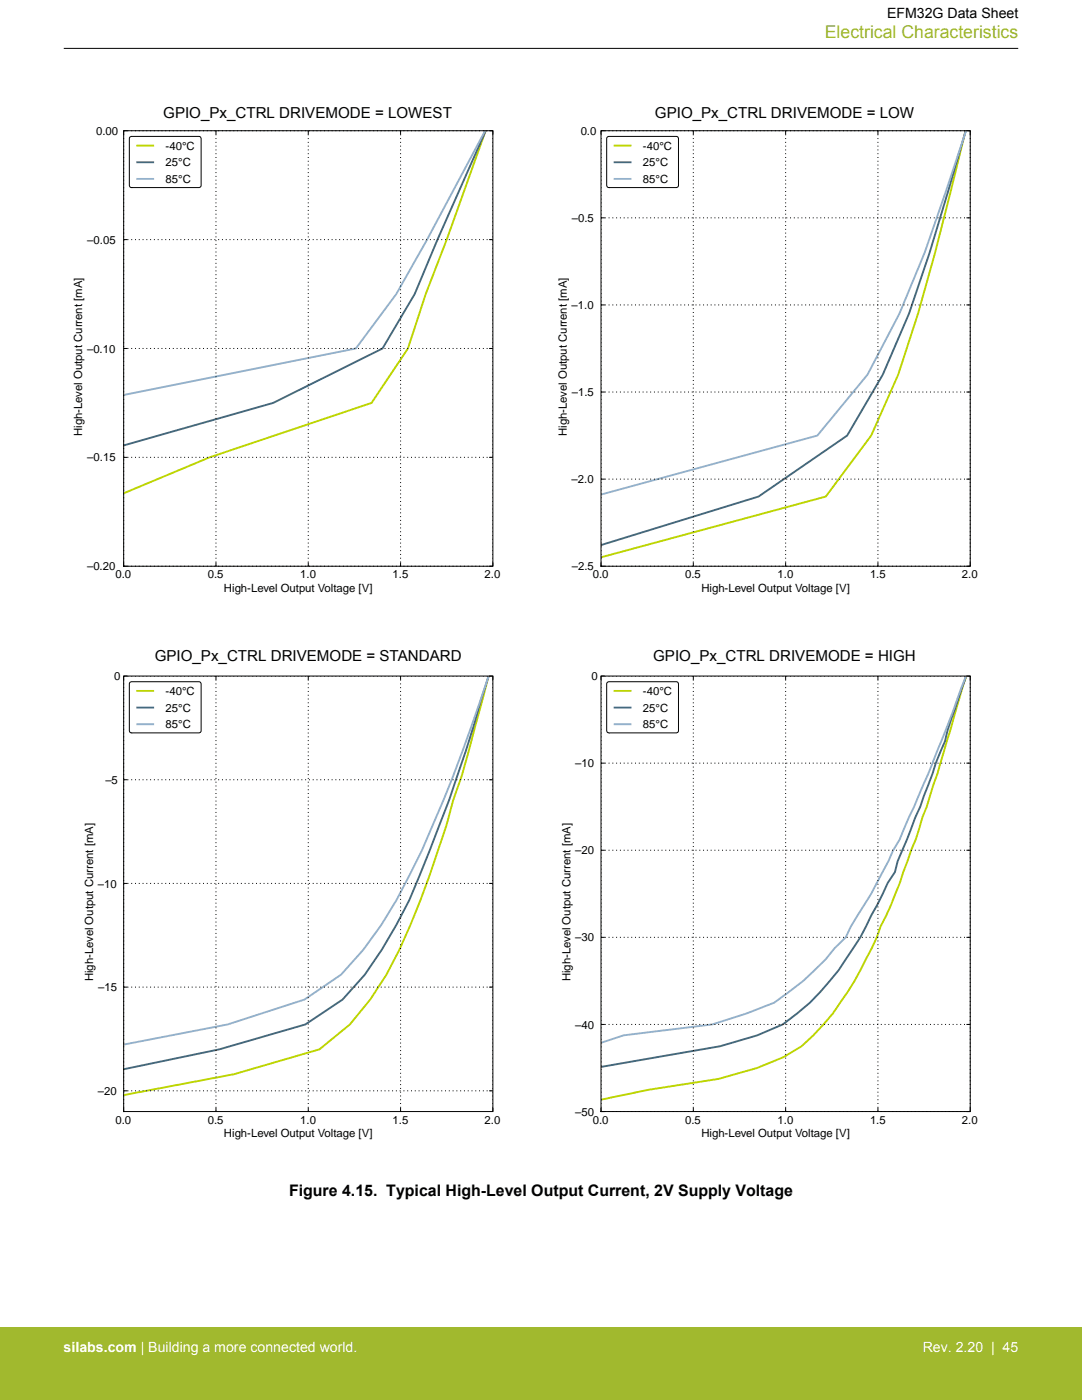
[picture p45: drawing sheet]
<svg xmlns="http://www.w3.org/2000/svg" width="216mm" height="279mm" viewBox="0 0 216 279" stroke-linecap="round" stroke-linejoin="round" font-family="sans-serif">
<defs><g id="words">
<text font-size="3.5" fill="#a1b92e" x="164.6" y="7.5">Electrical Characteristics</text>
<text font-size="3.2" x="57.7" y="238.7">Figure 4.15. Typical High-Level Output Current, 2V Supply Voltage</text>
<g font-size="3">
<text x="32.6" y="23.5">GPIO_Px_CTRL DRIVEMODE = LOWEST</text>
<text x="130.7" y="23.5">GPIO_Px_CTRL DRIVEMODE = LOW</text>
<text x="30.9" y="131.9">GPIO_Px_CTRL DRIVEMODE = STANDARD</text>
<text x="130.3" y="131.9">GPIO_Px_CTRL DRIVEMODE = HIGH</text>
</g>
<text font-size="2.8" x="177" y="3.5">EFM32G Data Sheet</text>
<g font-size="2.8" fill="#fff">
<text x="12.7" y="269.9">silabs.com | Building a more connected world.</text>
<text x="184.1" y="269.9">Rev. 2.20 | 45</text>
</g>
<g font-size="2.3">
<text x="19.2" y="26.9">0.00</text>
<text x="33.1" y="29.8">-40°C</text>
<text x="115.9" y="26.9">0.0</text>
<text x="128.3" y="29.8">-40°C</text>
<text x="33.1" y="33.2">25°C</text>
<text x="128.3" y="33.2">25°C</text>
<text x="33.1" y="36.5">85°C</text>
<text x="128.3" y="36.5">85°C</text>
<text x="114.1" y="44.3">–0.5</text>
<text x="17.4" y="48.6">–0.05</text>
<text x="114.1" y="61.7">–1.0</text>
<text x="17.4" y="70.4">–0.10</text>
<text x="114.1" y="79">–1.5</text>
<text x="16.4" y="87" transform="rotate(-90 16.4 87)">High-Level Output Current [mA]</text>
<text x="113.1" y="87" transform="rotate(-90 113.1 87)">High-Level Output Current [mA]</text>
<text x="17.4" y="92.1">–0.15</text>
<text x="114.1" y="96.4">–2.0</text>
<text x="17.4" y="113.8">–0.20</text>
<text x="114.1" y="113.8">–2.5</text>
<text x="23" y="115.4">0.0</text>
<text x="41.5" y="115.4">0.5</text>
<text x="44.7" y="118.1">High-Level Output Voltage [V]</text>
<text x="59.9" y="115.4">1.0</text>
<text x="78.4" y="115.4">1.5</text>
<text x="96.7" y="115.4">2.0</text>
<text x="118.3" y="115.4">0.0</text>
<text x="136.7" y="115.4">0.5</text>
<text x="139.9" y="118.1">High-Level Output Voltage [V]</text>
<text x="155.2" y="115.4">1.0</text>
<text x="173.6" y="115.4">1.5</text>
<text x="192" y="115.4">2.0</text>
<text x="22.8" y="135.7">0</text>
<text x="118" y="135.7">0</text>
<text x="33.1" y="138.7">-40°C</text>
<text x="33.1" y="142">25°C</text>
<text x="128.3" y="138.7">-40°C</text>
<text x="128.3" y="142">25°C</text>
<text x="33.1" y="145.3">85°C</text>
<text x="128.3" y="145.3">85°C</text>
<text x="114.8" y="153.1">–10</text>
<text x="21" y="156.4">–5</text>
<text x="114.8" y="170.5">–20</text>
<text x="19.5" y="177.1">–10</text>
<text x="114.8" y="187.9">–30</text>
<text x="18.6" y="195.8" transform="rotate(-90 18.6 195.8)">High-Level Output Current [mA]</text>
<text x="19.6" y="197.8">–15</text>
<text x="113.8" y="195.8" transform="rotate(-90 113.8 195.8)">High-Level Output Current [mA]</text>
<text x="114.8" y="205.3">–40</text>
<text x="19.5" y="218.5">–20</text>
<text x="23" y="224.3">0.0</text>
<text x="41.5" y="224.3">0.5</text>
<text x="44.7" y="227">High-Level Output Voltage [V]</text>
<text x="59.9" y="224.3">1.0</text>
<text x="78.4" y="224.2">1.5</text>
<text x="96.7" y="224.3">2.0</text>
<text x="114.8" y="222.7">–50</text>
<text x="118.3" y="224.3">0.0</text>
<text x="136.7" y="224.3">0.5</text>
<text x="139.9" y="227">High-Level Output Voltage [V]</text>
<text x="155.2" y="224.3">1.0</text>
<text x="173.6" y="224.2">1.5</text>
<text x="192" y="224.3">2.0</text>
</g>
</g></defs>
<path d="M12.8 15.2h95.1v108.7h-95.1z" fill="none" stroke="#fff" stroke-width=".2"/>
<path d="M24.7 26.1h73.6v86.9h-73.6z" fill="#fff"/>
<path d="M96.9 26.1l-7.8 21.7-4.2 10.9-3.5 10.8-7.3 10.9-32.3 10.9-17.2 7.2" fill="none" stroke="#bed600" stroke-width=".38"/>
<path d="M96.9 26.1l-9.6 21.7-4.6 10.9-6.4 10.8-21.8 10.9-29.9 8.5" fill="none" stroke="#44697d" stroke-width=".38"/>
<path d="M96.8 26.1l-11.6 21.7-6.1 10.9-8.1 10.8-46.4 9.3" fill="none" stroke="#93b1cc" stroke-width=".38"/>
<path d="M24.7 26.1h73.6M24.7 47.8h73.6M24.7 69.5h73.6M24.7 91.3h73.6M24.7 113h73.6M24.7 113v-86.9M43.1 113v-86.9M61.5 113v-86.9M79.9 113v-86.9M98.3 113v-86.9" fill="none" stroke="#000" stroke-width=".2" stroke-dasharray=".2 .6" stroke-linecap="butt"/>
<g fill="none" stroke="#000" stroke-width=".2">
<path d="M24.7 26.1h73.6v86.9h-73.6zM25.4 26.1h-.7v.7M43.1 26.1v.7M61.5 26.1v.7M79.9 26.1v.7M97.6 26.1h.7v.7M24.7 47.8h.7M97.6 47.8h.7M24.7 69.5h.7M97.6 69.5h.7M24.7 91.3h.7M97.6 91.3h.7"/>
<path d="M24.7 112.2v.8M24.7 113h.7M43.1 112.2v.8M61.5 112.2v.8M79.9 112.2v.8M98.3 112.2v.8h-.7"/>
</g>
<path d="M25.9 27.4l.4-.2h13.4l.3 .1 .1 .4v9.3l-.1 .3-.3 .1h-13.4l-.4-.1-.1-.3v-9.3z" fill="#fff"/>
<path d="M25.9 27.4l.4-.2h13.4l.3 .1 .1 .4v9.3l-.1 .3-.3 .1h-13.4l-.4-.1-.1-.3v-9.3z" fill="none" stroke="#000" stroke-width=".2"/>
<path d="M27.4 29.1h3.2" fill="none" stroke="#bed600" stroke-width=".38"/>
<path d="M27.4 32.4h3.2" fill="none" stroke="#44697d" stroke-width=".38"/>
<path d="M27.4 35.7h3.2" fill="none" stroke="#93b1cc" stroke-width=".38"/>
<path d="M108 15.2h95.1v108.7h-95.1z" fill="#fff"/>
<path d="M108 15.2h95.1v108.7h-95.1z" fill="none" stroke="#fff" stroke-width=".2"/>
<path d="M119.9 26.1h73.7v86.9h-73.7z" fill="#fff"/>
<path d="M192.7 26.1l-6.1 24.3-3.4 12.2-4 12.2-5.4 12.1-9 12.2-44.9 12.1" fill="none" stroke="#bed600" stroke-width=".38"/>
<path d="M192.7 26.1l-7.2 24.3-4.1 12.2-5.2 12.2-7.2 12.1-17.6 12.2-31.5 9.7" fill="none" stroke="#44697d" stroke-width=".38"/>
<path d="M192.8 26.1l-8.3 24.3-5 12.2-6.4 12.2-10 12.1-43.2 11.8" fill="none" stroke="#93b1cc" stroke-width=".38"/>
<path d="M119.9 26.1h73.7M119.9 43.5h73.7M119.9 78.2h73.7M119.9 60.9h73.7M119.9 95.6h73.7M119.9 113v-86.9M119.9 113h73.7M138.3 113v-86.9M156.8 113v-86.9M175.2 113v-86.9M193.6 113v-86.9" fill="none" stroke="#000" stroke-width=".2" stroke-dasharray=".2 .6" stroke-linecap="butt"/>
<g fill="none" stroke="#000" stroke-width=".2">
<path d="M119.9 26.1h73.7v86.9h-73.7zM120.7 26.1h-.8v.7M138.3 26.1v.7M156.8 26.1v.7M175.2 26.1v.7M192.8 26.1h.8v.7M119.9 43.5h.8M192.8 43.5h.8M119.9 78.2h.8M119.9 60.9h.8M192.8 78.2h.8M192.8 60.9h.8"/>
<path d="M119.9 95.6h.8M192.8 95.6h.8M119.9 112.2v.8M119.9 113h.8M138.3 112.2v.8M156.8 112.2v.8M175.2 112.2v.8M193.6 112.2v.8h-.8"/>
</g>
<path d="M121.2 27.4l.3-.2h13.4l.3 .1 .2 .4v9.3l-.1 .3-.4 .1h-13.4l-.3-.1-.1-.3v-9.3z" fill="#fff"/>
<path d="M121.2 27.4l.3-.2h13.4l.3 .1 .2 .4v9.3l-.1 .3-.4 .1h-13.4l-.3-.1-.1-.3v-9.3z" fill="none" stroke="#000" stroke-width=".2"/>
<path d="M122.6 29.1h3.2" fill="none" stroke="#bed600" stroke-width=".38"/>
<path d="M122.6 32.4h3.2" fill="none" stroke="#44697d" stroke-width=".38"/>
<path d="M122.6 35.7h3.2" fill="none" stroke="#93b1cc" stroke-width=".38"/>
<path d="M12.8 124.1h95.1v108.6h-95.1z" fill="#fff"/>
<path d="M12.8 124.1h95.1v108.6h-95.1z" fill="none" stroke="#fff" stroke-width=".2"/>
<path d="M24.7 134.9h73.6v86.9h-73.6z" fill="#fff"/>
<path d="M97.5 134.9l-5.3 19.9-1.8 5-1.3 4.9a217.4 217.4 0 0 1-9.4 24.9l-2.6 4.9-3.2 5-4.1 5-6.1 4.9-17 5-22.1 4.2" fill="none" stroke="#bed600" stroke-width=".38"/>
<path d="M97.5 134.9l-1.6 5a302.6 302.6 0 0 1-14.2 39.7l-2.6 5-2.9 5-3.4 4.9-4.4 5-7.5 5-17.1 4.9-19.2 4" fill="none" stroke="#44697d" stroke-width=".38"/>
<path d="M97.5 134.9l-1.7 5a308.8 308.8 0 0 1-11.6 29.8l-2.5 5a73.4 73.4 0 0 1-13.6 19.8l-7.3 5-15.4 5-20.8 4" fill="none" stroke="#93b1cc" stroke-width=".38"/>
<path d="M24.7 134.9h73.6M24.7 155.6h73.6M24.7 176.3h73.6M24.7 197h73.6M24.7 217.7h73.6M24.7 221.8v-86.9M43.1 221.8v-86.9M61.5 221.8v-86.9M79.9 221.8v-86.9M98.3 221.8v-86.9" fill="none" stroke="#000" stroke-width=".2" stroke-dasharray=".2 .6" stroke-linecap="butt"/>
<g fill="none" stroke="#000" stroke-width=".2">
<path d="M24.7 134.9h73.6v86.9h-73.6zM25.4 134.9h-.7v.8M43.1 134.9v.8M61.5 134.9v.8M79.9 134.9v.8M97.6 134.9h.7v.8M24.7 155.6h.7M97.6 155.6h.7M24.7 176.3h.7M97.6 176.3h.7M24.7 197h.7M97.6 197h.7"/>
<path d="M24.7 217.7h.7M97.6 217.7h.7M24.7 221.1v.7M43.1 221.1v.7M61.5 221.1v.7M79.9 221.1v.7M98.3 221.1v.7"/>
</g>
<path d="M25.9 136.2l.4-.1h13.4l.3 .1 .1 .3v9.3l-.1 .3-.3 .2h-13.4l-.4-.2-.1-.3v-9.3z" fill="#fff"/>
<path d="M25.9 136.2l.4-.1h13.4l.3 .1 .1 .3v9.3l-.1 .3-.3 .2h-13.4l-.4-.2-.1-.3v-9.3z" fill="none" stroke="#000" stroke-width=".2"/>
<path d="M27.4 137.9h3.2" fill="none" stroke="#bed600" stroke-width=".38"/>
<path d="M27.4 141.2h3.2" fill="none" stroke="#44697d" stroke-width=".38"/>
<path d="M27.4 144.5h3.2" fill="none" stroke="#93b1cc" stroke-width=".38"/>
<path d="M108 124.1h95.1v108.6h-95.1z" fill="#fff"/>
<path d="M108 124.1h95.1v108.6h-95.1z" fill="none" stroke="#fff" stroke-width=".2"/>
<path d="M119.9 134.9h73.7v86.9h-73.7z" fill="#fff"/>
<path d="M192.8 134.9l-3.2 10.9a214.4 214.4 0 0 1-5.6 17.4l-1.3 4.3-.9 2.2-2.2 6.5a67 67 0 0 1-3.9 8.7 51.6 51.6 0 0 1-4 8.7 59 59 0 0 1-7.4 10.9l-2 2.1-2.4 2.2-3.5 2.2-5.3 2.1-7.7 2.2-14 2.2-9.5 2" fill="none" stroke="#bed600" stroke-width=".38"/>
<path d="M192.8 134.9l-3 8.7-1.2 4.4-1.9 4.3-3.1 8.7-4.5 10.9-.5 2.1-1.5 2.2-2 4.4-1.3 2.1a41.1 41.1 0 0 1-5 8.7 46.6 46.6 0 0 1-12.6 13.1l-5.1 2.1-7.4 2.2-23.8 4.1" fill="none" stroke="#44697d" stroke-width=".38"/>
<path d="M192.8 134.9l-4.1 10.9a300.4 300.4 0 0 1-8.3 19.5l-.9 2.2-1.3 2.2-.9 2.2-1.2 2.1a63.3 63.3 0 0 1-5 8.7l-1.3 2.2-1 2.2-2.3 2.1a52.3 52.3 0 0 1-12 10.9l-5.6 2.2-6.8 2.2-17.7 2.1-4.5 1.5" fill="none" stroke="#93b1cc" stroke-width=".38"/>
<path d="M119.9 134.9h73.7M119.9 152.3h73.7M119.9 169.7h73.7M119.9 187.1h73.7M119.9 204.5h73.7M119.9 221.8v-86.9M119.9 221.8h73.7M138.3 221.8v-86.9M156.8 221.8v-86.9M175.2 221.8v-86.9M193.6 221.8v-86.9" fill="none" stroke="#000" stroke-width=".2" stroke-dasharray=".2 .6" stroke-linecap="butt"/>
<g fill="none" stroke="#000" stroke-width=".2">
<path d="M119.9 134.9h73.7v86.9h-73.7zM120.7 134.9h-.8v.8M138.3 134.9v.8M156.8 134.9v.8M175.2 134.9v.8M192.8 134.9h.8v.8M119.9 152.3h.8M192.8 152.3h.8M119.9 169.7h.8M192.8 169.7h.8M119.9 187.1h.8M192.8 187.1h.8"/>
<path d="M119.9 204.5h.8M192.8 204.5h.8M119.9 221.1v.7M119.9 221.8h.8M138.3 221.1v.7M156.8 221.1v.7M175.2 221.1v.7M193.6 221.1v.7h-.8"/>
</g>
<path d="M121.2 136.2l.3-.1h13.4l.3 .1 .2 .3v9.3l-.1 .3-.4 .2h-13.4l-.3-.2-.1-.3v-9.3z" fill="#fff"/>
<path d="M12.7 9.7h190.5M121.2 136.2l.3-.1h13.4l.3 .1 .2 .3v9.3l-.1 .3-.4 .2h-13.4l-.3-.2-.1-.3v-9.3z" fill="none" stroke="#000" stroke-width=".2"/>
<path d="M122.6 137.9h3.2" fill="none" stroke="#bed600" stroke-width=".38"/>
<path d="M122.6 141.2h3.2" fill="none" stroke="#44697d" stroke-width=".38"/>
<path d="M122.6 144.5h3.2" fill="none" stroke="#93b1cc" stroke-width=".38"/>
<path d="M0 264.9h215.9v14.5h-215.9z" fill="#a1b92e"/>
<use href="#words"/>
</svg>
